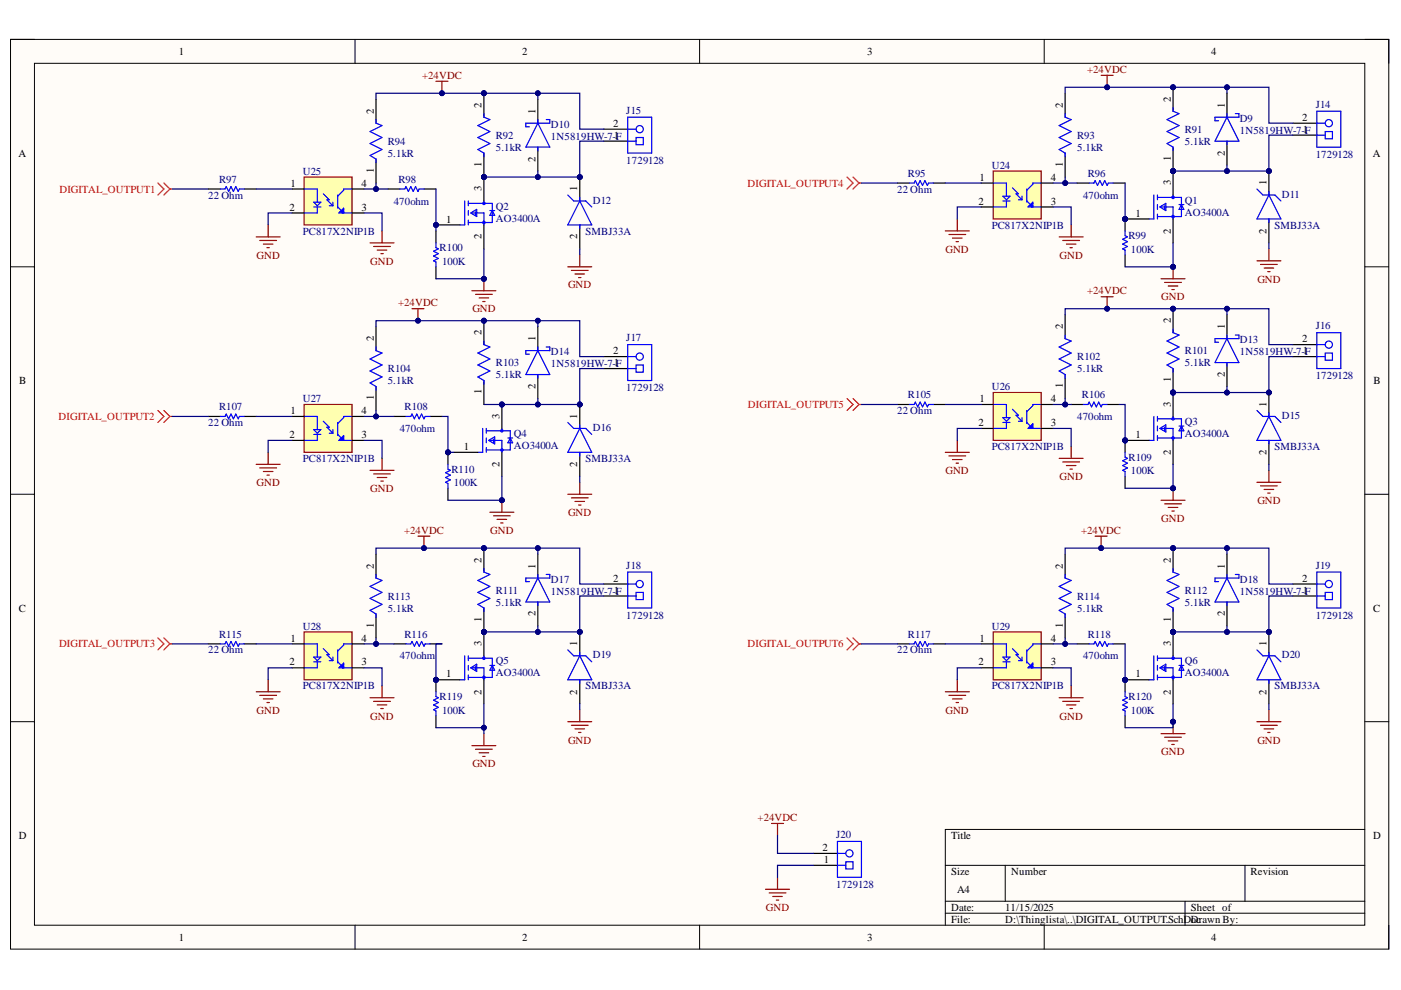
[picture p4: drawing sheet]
<svg xmlns="http://www.w3.org/2000/svg" width="297mm" height="210mm" viewBox="0 0 297 210" stroke-linecap="round" stroke-linejoin="round" font-family="sans-serif">
<defs><g id="words">
<g font-size="2.3">
<text x="37.9" y="11.7">1</text>
<text x="110.7" y="11.7">2</text>
<text x="183.9" y="11.7">3</text>
<text x="256.8" y="11.7">4</text>
<text x="102.1" y="22.8" transform="rotate(-90 102.1 22.8)">2</text>
<text x="225.3" y="22.8" transform="rotate(-90 225.3 22.8)">2</text>
<text x="248.2" y="21.5" transform="rotate(-90 248.2 21.5)">2</text>
<text x="259.7" y="22.8" transform="rotate(-90 259.7 22.8)">1</text>
<text x="79.3" y="24.1" transform="rotate(-90 79.3 24.1)">2</text>
<text x="113.5" y="24.1" transform="rotate(-90 113.5 24.1)">1</text>
<text x="130" y="26.9">2</text>
<text x="276.1" y="25.6">2</text>
<text x="3.9" y="33.3">A</text>
<text x="102.1" y="35.3" transform="rotate(-90 102.1 35.3)">1</text>
<text x="113.5" y="34.3" transform="rotate(-90 113.5 34.3)">2</text>
<text x="225.3" y="35.3" transform="rotate(-90 225.3 35.3)">1</text>
<text x="248.2" y="34" transform="rotate(-90 248.2 34)">1</text>
<text x="259.7" y="33" transform="rotate(-90 259.7 33)">2</text>
<text x="291" y="33.3">A</text>
<text x="61.6" y="39.6">1</text>
<text x="76.6" y="39.6">4</text>
<text x="79.3" y="36.6" transform="rotate(-90 79.3 36.6)">1</text>
<text x="102.1" y="40.6" transform="rotate(-90 102.1 40.6)">3</text>
<text x="122.4" y="40.6" transform="rotate(-90 122.4 40.6)">1</text>
<text x="207.6" y="38.4">1</text>
<text x="222.8" y="38.4">4</text>
<text x="248.2" y="39.3" transform="rotate(-90 248.2 39.3)">3</text>
<text x="268.5" y="39.3" transform="rotate(-90 268.5 39.3)">1</text>
<text x="61.4" y="44.7">2</text>
<text x="76.6" y="44.7">3</text>
<text x="94.6" y="47.2">1</text>
<text x="207.5" y="43.4">2</text>
<text x="222.8" y="43.4">3</text>
<text x="240.7" y="46">1</text>
<text x="102.1" y="50.8" transform="rotate(-90 102.1 50.8)">2</text>
<text x="122.4" y="50.8" transform="rotate(-90 122.4 50.8)">2</text>
<text x="248.2" y="49.5" transform="rotate(-90 248.2 49.5)">2</text>
<text x="268.5" y="49.5" transform="rotate(-90 268.5 49.5)">2</text>
<text x="102.1" y="71.1" transform="rotate(-90 102.1 71.1)">2</text>
<text x="225.3" y="69.8" transform="rotate(-90 225.3 69.8)">2</text>
<text x="248.2" y="68.5" transform="rotate(-90 248.2 68.5)">2</text>
<text x="259.7" y="69.8" transform="rotate(-90 259.7 69.8)">1</text>
<text x="79.3" y="72.3" transform="rotate(-90 79.3 72.3)">2</text>
<text x="113.5" y="72.3" transform="rotate(-90 113.5 72.3)">1</text>
<text x="130" y="75.1">2</text>
<text x="276.1" y="72.6">2</text>
<text x="4.1" y="81.4">B</text>
<text x="102.1" y="83.6" transform="rotate(-90 102.1 83.6)">1</text>
<text x="113.5" y="82.5" transform="rotate(-90 113.5 82.5)">2</text>
<text x="225.3" y="82.3" transform="rotate(-90 225.3 82.3)">1</text>
<text x="248.2" y="81" transform="rotate(-90 248.2 81)">1</text>
<text x="259.7" y="79.9" transform="rotate(-90 259.7 79.9)">2</text>
<text x="291.2" y="81.4">B</text>
<text x="61.6" y="87.8">1</text>
<text x="76.6" y="87.8">4</text>
<text x="79.3" y="84.8" transform="rotate(-90 79.3 84.8)">1</text>
<text x="105.9" y="88.8" transform="rotate(-90 105.9 88.8)">3</text>
<text x="122.4" y="88.8" transform="rotate(-90 122.4 88.8)">1</text>
<text x="207.6" y="85.2">1</text>
<text x="222.8" y="85.2">4</text>
<text x="248.2" y="86.3" transform="rotate(-90 248.2 86.3)">3</text>
<text x="268.5" y="86.3" transform="rotate(-90 268.5 86.3)">1</text>
<text x="61.4" y="92.9">2</text>
<text x="76.6" y="92.9">3</text>
<text x="98.4" y="95.5">1</text>
<text x="207.5" y="90.4">2</text>
<text x="222.8" y="90.4">3</text>
<text x="240.7" y="92.9">1</text>
<text x="105.9" y="99" transform="rotate(-90 105.9 99)">2</text>
<text x="122.4" y="99" transform="rotate(-90 122.4 99)">2</text>
<text x="248.2" y="96.5" transform="rotate(-90 248.2 96.5)">2</text>
<text x="268.5" y="96.5" transform="rotate(-90 268.5 96.5)">2</text>
<text x="102.1" y="119.3" transform="rotate(-90 102.1 119.3)">2</text>
<text x="248.2" y="119.3" transform="rotate(-90 248.2 119.3)">2</text>
<text x="79.3" y="120.6" transform="rotate(-90 79.3 120.6)">2</text>
<text x="113.5" y="120.6" transform="rotate(-90 113.5 120.6)">1</text>
<text x="130" y="123.3">2</text>
<text x="225.3" y="120.6" transform="rotate(-90 225.3 120.6)">2</text>
<text x="259.7" y="120.6" transform="rotate(-90 259.7 120.6)">1</text>
<text x="276.1" y="123.3">2</text>
<text x="4" y="129.7">C</text>
<text x="102.1" y="131.8" transform="rotate(-90 102.1 131.8)">1</text>
<text x="113.5" y="130.7" transform="rotate(-90 113.5 130.7)">2</text>
<text x="248.2" y="131.8" transform="rotate(-90 248.2 131.8)">1</text>
<text x="259.7" y="130.7" transform="rotate(-90 259.7 130.7)">2</text>
<text x="291.1" y="129.7">C</text>
<text x="61.6" y="136">1</text>
<text x="76.6" y="136">4</text>
<text x="79.3" y="133.1" transform="rotate(-90 79.3 133.1)">1</text>
<text x="102.1" y="137" transform="rotate(-90 102.1 137)">3</text>
<text x="122.4" y="137" transform="rotate(-90 122.4 137)">1</text>
<text x="207.6" y="136">1</text>
<text x="222.8" y="136">4</text>
<text x="225.3" y="133.1" transform="rotate(-90 225.3 133.1)">1</text>
<text x="248.2" y="137" transform="rotate(-90 248.2 137)">3</text>
<text x="268.5" y="137" transform="rotate(-90 268.5 137)">1</text>
<text x="61.4" y="141.1">2</text>
<text x="76.6" y="141.1">3</text>
<text x="94.6" y="143.6">1</text>
<text x="207.5" y="141.1">2</text>
<text x="222.8" y="141.1">3</text>
<text x="240.7" y="143.6">1</text>
<text x="102.1" y="147.3" transform="rotate(-90 102.1 147.3)">2</text>
<text x="122.4" y="147.3" transform="rotate(-90 122.4 147.3)">2</text>
<text x="248.2" y="147.3" transform="rotate(-90 248.2 147.3)">2</text>
<text x="268.5" y="147.3" transform="rotate(-90 268.5 147.3)">2</text>
<text x="4" y="177.9">D</text>
<text x="201.6" y="177.9">Title</text>
<text x="291.1" y="177.9">D</text>
<text x="174.4" y="180.5">2</text>
<text x="174.7" y="183">1</text>
<text x="201.6" y="185.5">Size</text>
<text x="214.4" y="185.5">Number</text>
<text x="265.2" y="185.5">Revision</text>
<text x="202.9" y="189.3">A4</text>
<text x="201.6" y="193.1">Date:</text>
<text x="201.6" y="195.7">File:</text>
<text x="213.1" y="193.1">11/15/2025</text>
<text x="213.1" y="195.7">D:\Thinglista\..\DIGITAL_OUTPUT.SchDDrawn By:</text>
<text x="252.5" y="193.1">Sheet of</text>
<text x="252.5" y="195.7">oc</text>
<text x="37.9" y="199.5">1</text>
<text x="110.7" y="199.5">2</text>
<text x="183.9" y="199.5">3</text>
<text x="256.8" y="199.5">4</text>
</g>
<g font-size="2.3" fill="#800000">
<text x="89.5" y="16.7">+24VDC</text>
<text x="230.5" y="15.5">+24VDC</text>
<text x="200.5" y="53.6">GND</text>
<text x="54.4" y="54.8">GND</text>
<text x="78.5" y="56.1">GND</text>
<text x="224.6" y="54.8">GND</text>
<text x="266.6" y="59.9">GND</text>
<text x="84.4" y="65">+24VDC</text>
<text x="120.4" y="61.2">GND</text>
<text x="230.5" y="62.4">+24VDC</text>
<text x="246.2" y="63.7">GND</text>
<text x="100.1" y="66.2">GND</text>
<text x="200.5" y="100.5">GND</text>
<text x="224.6" y="101.8">GND</text>
<text x="54.4" y="103.1">GND</text>
<text x="78.5" y="104.3">GND</text>
<text x="266.6" y="106.9">GND</text>
<text x="85.7" y="113.2">+24VDC</text>
<text x="103.9" y="113.2">GND</text>
<text x="120.4" y="109.4">GND</text>
<text x="229.2" y="113.2">+24VDC</text>
<text x="246.2" y="110.7">GND</text>
<text x="54.4" y="151.3">GND</text>
<text x="78.5" y="152.6">GND</text>
<text x="200.5" y="151.3">GND</text>
<text x="224.6" y="152.6">GND</text>
<text x="120.4" y="157.6">GND</text>
<text x="246.2" y="160.2">GND</text>
<text x="266.6" y="157.6">GND</text>
<text x="100.1" y="162.7">GND</text>
<text x="160.6" y="174.1">+24VDC</text>
<text x="162.4" y="193.1">GND</text>
</g>
<g font-size="2.3" fill="#000080">
<text x="278.9" y="22.8">J14</text>
<text x="105.1" y="29.5">R92</text>
<text x="116.8" y="27.1">D10</text>
<text x="116.8" y="29.7">1N5819HW-7-1F</text>
<text x="132.8" y="24.1">J15</text>
<text x="228.4" y="29.5">R93</text>
<text x="251.2" y="28.1">R91</text>
<text x="262.9" y="25.9">D9</text>
<text x="262.9" y="28.4">1N5819HW-7-1F</text>
<text x="82.2" y="33.3">5.1kR</text>
<text x="82.2" y="30.8">R94</text>
<text x="105.1" y="32">5.1kR</text>
<text x="132.8" y="34.8">1729128</text>
<text x="210.3" y="35.8">U24</text>
<text x="228.4" y="32">5.1kR</text>
<text x="251.2" y="30.8">5.1kR</text>
<text x="278.9" y="33.5">1729128</text>
<text x="46.4" y="38.9">R97</text>
<text x="64.2" y="37.1">U25</text>
<text x="84.5" y="38.9">R98</text>
<text x="190.2" y="40.9">22 Ohm</text>
<text x="192.5" y="37.6">R95</text>
<text x="230.7" y="37.6">R96</text>
<text x="271.8" y="41.9">D11</text>
<text x="44.2" y="42.2">22 Ohm</text>
<text x="83.5" y="43.4">470ohm</text>
<text x="105.1" y="44.4">Q2</text>
<text x="105.1" y="47">AO3400A</text>
<text x="125.7" y="43.2">D12</text>
<text x="229.6" y="42.2">470ohm</text>
<text x="251.2" y="43.2">Q1</text>
<text x="251.2" y="45.7">AO3400A</text>
<text x="64.2" y="49.8">PC817X2NIP1B</text>
<text x="93.2" y="53.3">R100</text>
<text x="124.2" y="49.8">SMBJ33A</text>
<text x="210.3" y="48.5">PC817X2NIP1B</text>
<text x="239.3" y="50.8">R99</text>
<text x="239.8" y="53.6">100K</text>
<text x="270.2" y="48.5">SMBJ33A</text>
<text x="93.7" y="56.1">100K</text>
<text x="278.9" y="69.8">J16</text>
<text x="105.1" y="77.6">R103</text>
<text x="116.8" y="75.4">D14</text>
<text x="116.8" y="77.9">1N5819HW-7-1F</text>
<text x="132.8" y="72.3">J17</text>
<text x="228.4" y="76.4">R102</text>
<text x="251.2" y="77.6">5.1kR</text>
<text x="251.2" y="75.1">R101</text>
<text x="262.9" y="72.8">D13</text>
<text x="262.9" y="75.4">1N5819HW-7-1F</text>
<text x="82.2" y="81.4">5.1kR</text>
<text x="82.2" y="78.9">R104</text>
<text x="105.1" y="80.2">5.1kR</text>
<text x="132.8" y="83">1729128</text>
<text x="210.3" y="82.7">U26</text>
<text x="228.4" y="78.9">5.1kR</text>
<text x="278.9" y="80.4">1729128</text>
<text x="46.4" y="87">R107</text>
<text x="64.2" y="85.2">U27</text>
<text x="85.8" y="87">R108</text>
<text x="190.2" y="87.8">22 Ohm</text>
<text x="192.5" y="84.5">R105</text>
<text x="228.4" y="89.1">470ohm</text>
<text x="229.4" y="84.5">R106</text>
<text x="271.8" y="88.9">D15</text>
<text x="44.2" y="90.4">22 Ohm</text>
<text x="84.8" y="91.7">470ohm</text>
<text x="108.9" y="92.7">Q4</text>
<text x="108.9" y="95.2">AO3400A</text>
<text x="125.7" y="91.4">D16</text>
<text x="210.3" y="95.5">PC817X2NIP1B</text>
<text x="251.2" y="90.1">Q3</text>
<text x="251.2" y="92.7">AO3400A</text>
<text x="270.2" y="95.5">SMBJ33A</text>
<text x="64.2" y="98">PC817X2NIP1B</text>
<text x="95.7" y="100.3">R110</text>
<text x="124.2" y="98">SMBJ33A</text>
<text x="239.3" y="97.7">R109</text>
<text x="239.8" y="100.5">100K</text>
<text x="96.3" y="103.1">100K</text>
<text x="105.1" y="125.9">R111</text>
<text x="116.8" y="123.6">D17</text>
<text x="132.8" y="120.6">J18</text>
<text x="251.2" y="125.9">R112</text>
<text x="262.9" y="123.6">D18</text>
<text x="278.9" y="120.6">J19</text>
<text x="82.2" y="129.7">5.1kR</text>
<text x="82.2" y="127.1">R113</text>
<text x="105.1" y="128.4">5.1kR</text>
<text x="116.8" y="126.1">1N5819HW-7-1F</text>
<text x="132.8" y="131.2">1729128</text>
<text x="228.4" y="129.7">5.1kR</text>
<text x="228.4" y="127.1">R114</text>
<text x="251.2" y="128.4">5.1kR</text>
<text x="262.9" y="126.1">1N5819HW-7-1F</text>
<text x="278.9" y="131.2">1729128</text>
<text x="46.4" y="135.3">R115</text>
<text x="64.2" y="133.5">U28</text>
<text x="85.8" y="135.3">R116</text>
<text x="192.5" y="135.3">R117</text>
<text x="210.3" y="133.5">U29</text>
<text x="230.7" y="135.3">R118</text>
<text x="44.2" y="138.6">22 Ohm</text>
<text x="84.8" y="139.8">470ohm</text>
<text x="105.1" y="140.8">Q5</text>
<text x="105.1" y="143.4">AO3400A</text>
<text x="125.7" y="139.6">D19</text>
<text x="190.2" y="138.6">22 Ohm</text>
<text x="229.6" y="139.8">470ohm</text>
<text x="251.2" y="140.8">Q6</text>
<text x="251.2" y="143.4">AO3400A</text>
<text x="271.8" y="139.6">D20</text>
<text x="64.2" y="146.2">PC817X2NIP1B</text>
<text x="93.2" y="148.4">R119</text>
<text x="124.2" y="146.2">SMBJ33A</text>
<text x="210.3" y="146.2">PC817X2NIP1B</text>
<text x="239.3" y="148.4">R120</text>
<text x="270.2" y="146.2">SMBJ33A</text>
<text x="93.7" y="151.3">100K</text>
<text x="239.8" y="151.3">100K</text>
<text x="177.3" y="177.7">J20</text>
<text x="177.3" y="188.3">1729128</text>
</g>
<g font-size="2.3" fill="#f00">
<text x="12.6" y="40.9">DIGITAL_OUTPUT1</text>
<text x="158.5" y="39.6">DIGITAL_OUTPUT4</text>
<text x="12.4" y="89.1">DIGITAL_OUTPUT2</text>
<text x="158.6" y="86.5">DIGITAL_OUTPUT5</text>
<text x="12.5" y="137.3">DIGITAL_OUTPUT3</text>
<text x="158.5" y="137.3">DIGITAL_OUTPUT6</text>
</g>
</g></defs>
<path d="M2.2 8.4h292.2v192.8h-292.2z" fill-rule="evenodd" fill="#fffcf8"/>
<path d="M2.2 8.4h292.2v192.8h-292.2z" fill="none" stroke="#000" stroke-width=".21"/>
<path d="M7.3 13.4h282.1v182.8h-282.1z" fill-rule="evenodd" fill="#fffcf8"/>
<g fill="none" stroke="#000" stroke-width=".21">
<path d="M2.2 8.3h5.1M7.3 13.4h282.1v182.8h-282.1zM75.3 8.3v5.1M148.3 8.3v5.1M221.4 8.4v5M289.4 8.4h5v5M2.2 56.6h5.1M289.4 56.6h5M2.2 104.8h5.1M289.4 104.8h5M2.2 153h5.1M289.4 153h5"/>
<path d="M289.4 175.9h-89v20.3M75.3 196.2v5M148.3 196.2v5M200.4 183.5h89M200.4 191.1h89M200.4 193.6h89M213.1 183.5v7.6M221.4 196.2v5M251.2 191.1v5.1M264 183.5v7.6M294.4 196.2v5"/>
</g>
<path d="M64.5 37.5h10.1v10.2h-10.1z" fill-rule="evenodd" fill="#ffffb0"/>
<path d="M64.5 37.5h10.1v10.2h-10.1z" fill="none" stroke="#800000" stroke-width=".25"/>
<g fill="none" stroke="#00f" stroke-width=".25">
<path d="M79.7 25.4v.7l1.3 .5-2.5 1.3 2.5 1.3-2.5 1.2 2.5 1.3-2.5 1.3 1.2 .7v.8M46.7 40.1h1l.3-.5 .5 1 .5-1 .5 1 .5-1 .5 1 .3-.5h1M64.5 40.1h2.8v2.8M66.5 42.9h1.5l-.7 .7zM66.5 43.9h1.5M67.3 43.9v1.3h-2.8M68.5 41.1l1.3 1.3h-.5l1.3 1.2M69.8 43.6h.8M70.6 42.9v.7M71.6 43.9l1.3 1.3v-1.1l-1.1 1.1h2.8M71.6 41.3v2.8M72.1 44.9h.3"/>
<path d="M72.4 44.9l.2 .3v-.6l.3 .3M72.9 44.4l-.5 .5M74.6 40.1h-1.7v.2l-1.3 1.3"/>
</g>
<path d="M79.7 21v5.1M79.7 33.7v5.1M44.2 40.1h2.5M51.8 40.1h2.5M61.9 40.1h2.6M61.9 45.2h2.6M74.6 40.1h2.6M74.6 45.2h2.6" fill="none" stroke="#000" stroke-width=".25"/>
<circle cx="102.6" cy="37.5" r=".51" fill="#000080"/>
<circle cx="102.6" cy="37.5" r=".51" fill="none" stroke="#000080" stroke-width=".21"/>
<circle cx="102.6" cy="19.8" r=".51" fill="#000080"/>
<circle cx="102.6" cy="19.8" r=".51" fill="none" stroke="#000080" stroke-width=".21"/>
<path d="M102.6 32.5v5" fill="none" stroke="#000" stroke-width=".25"/>
<circle cx="102.6" cy="37.5" r=".51" fill="#000080"/>
<circle cx="102.6" cy="37.5" r=".51" fill="none" stroke="#000080" stroke-width=".21"/>
<path d="M102.6 19.8v5" fill="none" stroke="#000" stroke-width=".25"/>
<circle cx="102.6" cy="19.8" r=".51" fill="#000080"/>
<circle cx="102.6" cy="19.8" r=".51" fill="none" stroke="#000080" stroke-width=".21"/>
<path d="M102.6 24.1v.7l1.3 .6-2.6 1.2 2.6 1.3-2.6 1.3 2.6 1.2-2.6 1.3 1.3 .8v.7" fill="none" stroke="#00f" stroke-width=".25"/>
<path d="M92.4 17.2h2.6M93.7 17.2v2.6" fill="none" stroke="#800000" stroke-width=".25"/>
<circle cx="93.7" cy="19.8" r=".51" fill="#000080"/>
<circle cx="93.7" cy="19.8" r=".51" fill="none" stroke="#000080" stroke-width=".21"/>
<path d="M78.5 51.5h5M79.2 52.3h3.6M80 53h2M80.7 53.8h.6M81 49v2.5M102.6 59.1v2.5M100.1 61.6h5M100.8 62.4h3.6M101.6 63.2h2M102.3 63.9h.6" fill="none" stroke="#800000" stroke-width=".25"/>
<circle cx="102.6" cy="59.1" r=".51" fill="#000080"/>
<circle cx="102.6" cy="59.1" r=".51" fill="none" stroke="#000080" stroke-width=".21"/>
<path d="M54.3 50.2h5.1M55.1 51h3.5M55.8 51.8h2.1M56.6 52.5h.5M56.9 47.7v2.5" fill="none" stroke="#800000" stroke-width=".25"/>
<path d="M33.5 38.8l1.2 1.3-1.2 1.2M34.7 38.8l1.3 1.3M36 40.1l-1.3 1.2M36 40.1h.5" fill="none" stroke="#f00" stroke-width=".25"/>
<path d="M128 29.9h5.1M128 27.4h5.1" fill="none" stroke="#000" stroke-width=".25"/>
<path d="M133.1 27.4h1.8M133.1 29.9h1.8M133.1 24.8h5.1v7.7h-5.1z" fill="none" stroke="#00f" stroke-width=".25"/>
<circle cx="135.6" cy="27.4" r=".76" fill="#fff"/>
<g fill="none" stroke="#00f" stroke-width=".25">
<path d="M134.9 29.2h1.5v1.5h-1.5zM177.6 178.4h5v7.6h-5zM177.6 180.9h1.7M177.6 183.5h1.7"/>
<circle cx="135.6" cy="27.4" r=".76"/>
</g>
<g fill="none" stroke="#f00" stroke-width=".25">
<path d="M179.6 37.5l1.3 1.3-1.3 1.3M180.9 37.5l1.2 1.3M182.1 38.8l-1.2 1.3M182.1 38.8h.5M33.5 87l1.2 1.3-1.2 1.3M34.7 87l1.3 1.3M36 88.3l-1.3 1.3M36 88.3h.5M179.6 84.5l1.3 1.3-1.3 1.2M180.9 84.5l1.2 1.3M182.1 85.8l-1.2 1.2M182.1 85.8h.5"/>
<path d="M33.5 135.3l1.2 1.2-1.2 1.3M34.7 135.3l1.3 1.2M36 136.5l-1.3 1.3M36 136.5h.5M179.6 135.3l1.3 1.2-1.3 1.3M180.9 135.3l1.2 1.2M182.1 136.5h.5M182.1 136.5l-1.2 1.3"/>
</g>
<path d="M172.5 183.5h5.1M172.5 180.9h5.1" fill="none" stroke="#000" stroke-width=".25"/>
<circle cx="180.1" cy="180.9" r=".76" fill="#fff"/>
<g fill="none" stroke="#00f" stroke-width=".25">
<path d="M114 26.1l2.6 5.1h-5.1zM114 25.4v.7M114 31.2v.8M115.8 25.4h.8v.7h-5.1v.8h.7M84.8 40.1h1l.3-.5 .5 1 .5-1 .5 1 .5-1 .5 1 .3-.5h1M92.4 51.5v1l.5 .3-1 .5 1 .5-1 .5 1 .5-1 .5 .5 .3v1M179.3 182.7h1.6v1.5h-1.6z"/>
<circle cx="180.1" cy="180.9" r=".76"/>
</g>
<path d="M163.6 174.6h2.5M164.8 174.6v2.5M162.3 188.6h5.1M163.1 189.3h3.5M163.8 190.1h2.1M164.6 190.8h.5M164.8 186v2.6" fill="none" stroke="#800000" stroke-width=".25"/>
<path d="M114 21v5.1M114 31.2v5.1M82.3 40.1h2.5M89.9 40.1h2.5M92.4 49v2.5M92.4 56.6v2.5" fill="none" stroke="#000" stroke-width=".25"/>
<path d="M64.5 85.8h10.1v10.1h-10.1z" fill-rule="evenodd" fill="#ffffb0"/>
<path d="M64.5 85.8h10.1v10.1h-10.1z" fill="none" stroke="#800000" stroke-width=".25"/>
<g fill="none" stroke="#00f" stroke-width=".25">
<path d="M79.7 73.6v.7l1.3 .5-2.5 1.3 2.5 1.3-2.5 1.3 2.5 1.2-2.5 1.3 1.2 .8v.7M46.7 88.3h1l.3-.5 .5 1 .5-1 .5 1 .5-1 .5 1 .3-.5h1M64.5 88.3h2.8v2.8M66.5 91.1h1.5l-.7 .7zM66.5 92.1h1.5M67.3 92.1v1.3h-2.8M68.5 89.3l1.3 1.3h-.5l1.3 1.2M69.8 91.8h.8M70.6 91.1v.7M71.6 92.1l1.3 1.3v-1l-1.1 1h2.8M71.6 89.6v2.8M72.1 93.1h.3"/>
<path d="M72.6 92.9l.3 .2M72.6 92.9l-.2 .2M72.6 92.9v.5l-.2-.3M72.9 92.6l-.3 .3M74.6 88.3h-1.7v.2l-1.3 1.3"/>
</g>
<path d="M79.7 69.3v5M44.2 88.3h2.5M51.8 88.3h2.5M61.9 88.3h2.6M61.9 93.4h2.6M74.6 88.3h2.6M74.6 93.4h2.6M79.7 82v5" fill="none" stroke="#000" stroke-width=".25"/>
<circle cx="102.6" cy="68" r=".51" fill="#000080"/>
<circle cx="102.6" cy="68" r=".51" fill="none" stroke="#000080" stroke-width=".21"/>
<path d="M102.6 68v5.1M102.6 80.7v5.1" fill="none" stroke="#000" stroke-width=".25"/>
<circle cx="102.6" cy="68" r=".51" fill="#000080"/>
<circle cx="102.6" cy="68" r=".51" fill="none" stroke="#000080" stroke-width=".21"/>
<path d="M102.6 72.3v.8l1.3 .5-2.6 1.2 2.6 1.3-2.6 1.3 2.6 1.3-2.6 1.2 1.3 .8v.7" fill="none" stroke="#00f" stroke-width=".25"/>
<path d="M78.5 99.7h5M81 97.2v2.5M79.2 100.5h3.6M80 101.2h2M80.7 102h.6M103.9 108.6h5M104.6 109.4h3.6M105.4 110.1h2M106.2 110.9h.5M106.4 106.1v2.5" fill="none" stroke="#800000" stroke-width=".25"/>
<circle cx="106.4" cy="106.1" r=".51" fill="#000080"/>
<circle cx="106.4" cy="106.1" r=".51" fill="none" stroke="#000080" stroke-width=".21"/>
<path d="M54.3 98.4h5.1M55.1 99.2h3.5M55.8 100h2.1M56.9 95.9v2.5M56.6 100.7h.5" fill="none" stroke="#800000" stroke-width=".25"/>
<path d="M128 78.1h5.1M128 75.6h5.1" fill="none" stroke="#000" stroke-width=".25"/>
<path d="M133.1 75.6h1.8M133.1 78.1h1.8M133.1 73.1h5.1v7.6h-5.1z" fill="none" stroke="#00f" stroke-width=".25"/>
<circle cx="135.6" cy="75.6" r=".76" fill="#fff"/>
<g fill="none" stroke="#00f" stroke-width=".25">
<path d="M114 74.3l2.6 5.1h-5.1zM114 73.6v.7M114 79.4v.8M115.8 73.6h.8v.7h-5.1v.8h.7M134.9 77.4h1.5v1.5h-1.5zM86.1 88.3h1l.3-.5 .5 1 .5-1 .5 1 .5-1 .5 1 .2-.5h1.1"/>
<circle cx="135.6" cy="75.6" r=".76"/>
</g>
<path d="M114 69.3v5M114 79.4v5.1M83.5 88.3h2.6M91.2 88.3h2.5" fill="none" stroke="#000" stroke-width=".25"/>
<circle cx="95" cy="95.9" r=".51" fill="#000080"/>
<circle cx="95" cy="95.9" r=".51" fill="none" stroke="#000080" stroke-width=".21"/>
<path d="M95 95.9v2.5" fill="none" stroke="#000" stroke-width=".25"/>
<circle cx="95" cy="95.9" r=".51" fill="#000080"/>
<circle cx="95" cy="95.9" r=".51" fill="none" stroke="#000080" stroke-width=".21"/>
<path d="M95 103.5v2.6" fill="none" stroke="#000" stroke-width=".25"/>
<path d="M95 98.4v1.1l.5 .2-1 .5 1 .5-1 .5 1 .5-1 .6 .5 .2v1" fill="none" stroke="#00f" stroke-width=".25"/>
<path d="M64.5 134h10.1v10.1h-10.1z" fill-rule="evenodd" fill="#ffffb0"/>
<path d="M64.5 134h10.1v10.1h-10.1z" fill="none" stroke="#800000" stroke-width=".25"/>
<g fill="none" stroke="#00f" stroke-width=".25">
<path d="M46.7 136.5h1l.3-.5 .5 1 .5-1 .5 1 .5-1 .5 1 .3-.5h1M64.5 136.5h2.8v2.8M66.5 139.3h1.5l-.7 .8zM68.5 137.5l1.3 1.3h-.5l1.3 1.3M70.6 139.3v.8M71.6 137.8v2.8M74.6 136.5h-1.7v.3l-1.3 1.2M79.7 121.8v.8l1.3 .5-2.5 1.2 2.5 1.3-2.5 1.3 2.5 1.2-2.5 1.3 1.2 .8v.7M66.5 140.3h1.5M67.3 140.3v1.3h-2.8M69.8 140.1h.8M71.6 140.3l1.3 1.3v-1l-.8 .7"/>
<path d="M72.1 141.3l-.3 .3h2.8M72.1 141.3h.3M72.4 141.3l.2 .3v-.5l.3 .2M72.9 140.8l-.5 .5"/>
</g>
<path d="M79.7 117.5v5.1M44.2 136.5h2.5M51.8 136.5h2.5M61.9 136.5h2.6M74.6 136.5h2.6M79.7 130.2v5.1M61.9 141.6h2.6M74.6 141.6h2.6" fill="none" stroke="#000" stroke-width=".25"/>
<circle cx="102.6" cy="134" r=".51" fill="#000080"/>
<circle cx="102.6" cy="134" r=".51" fill="none" stroke="#000080" stroke-width=".21"/>
<circle cx="102.6" cy="116.2" r=".51" fill="#000080"/>
<circle cx="102.6" cy="116.2" r=".51" fill="none" stroke="#000080" stroke-width=".21"/>
<path d="M102.6 128.9v5.1" fill="none" stroke="#000" stroke-width=".25"/>
<circle cx="102.6" cy="134" r=".51" fill="#000080"/>
<circle cx="102.6" cy="134" r=".51" fill="none" stroke="#000080" stroke-width=".21"/>
<path d="M102.6 116.2v5.1" fill="none" stroke="#000" stroke-width=".25"/>
<circle cx="102.6" cy="116.2" r=".51" fill="#000080"/>
<circle cx="102.6" cy="116.2" r=".51" fill="none" stroke="#000080" stroke-width=".21"/>
<path d="M102.6 120.5v.8l1.3 .5-2.6 1.3 2.6 1.2-2.6 1.3 2.6 1.3-2.6 1.2 1.3 .8v.8M133.1 123.8h1.8M133.1 126.4h1.8M133.1 121.3h5.1v7.6h-5.1z" fill="none" stroke="#00f" stroke-width=".25"/>
<g fill="none" stroke="#800000" stroke-width=".25">
<path d="M54.3 146.7h5.1M55.1 147.4h3.5M55.8 148.2h2.1M56.6 149h.5M56.9 144.1v2.6M78.5 147.9h5M79.2 148.7h3.6M80 149.5h2M80.7 150.2h.6M81 145.4v2.5M100.1 158.1h5M100.8 158.9h3.6"/>
<path d="M101.6 159.6h2M102.6 155.6v2.5M102.3 160.4h.6"/>
</g>
<path d="M128 126.4h5.1M128 123.8h5.1" fill="none" stroke="#000" stroke-width=".25"/>
<circle cx="135.6" cy="123.8" r=".76" fill="#fff"/>
<g fill="none" stroke="#00f" stroke-width=".25">
<path d="M86.1 136.5h1l.3-.5 .5 1 .5-1 .5 1 .5-1 .5 1 .2-.5h1.1M114 122.6l2.6 5h-5.1zM114 121.8v.8M114 127.6v.8M115.8 121.8h.8v.8h-5.1v.7h.7M134.9 125.6h1.5v1.5h-1.5z"/>
<circle cx="135.6" cy="123.8" r=".76"/>
</g>
<path d="M114 117.5v5.1M83.5 136.5h2.6M91.2 136.5h2.5M114 127.6v5.1" fill="none" stroke="#000" stroke-width=".25"/>
<circle cx="92.4" cy="144.1" r=".51" fill="#000080"/>
<circle cx="92.4" cy="144.1" r=".51" fill="none" stroke="#000080" stroke-width=".21"/>
<path d="M92.4 144.1v2.6" fill="none" stroke="#000" stroke-width=".25"/>
<circle cx="92.4" cy="144.1" r=".51" fill="#000080"/>
<circle cx="92.4" cy="144.1" r=".51" fill="none" stroke="#000080" stroke-width=".21"/>
<path d="M92.4 151.7v2.6" fill="none" stroke="#000" stroke-width=".25"/>
<path d="M92.4 146.7v1l.5 .2-1 .5 1 .6-1 .5 1 .5-1 .5 .5 .2v1" fill="none" stroke="#00f" stroke-width=".25"/>
<path d="M210.6 36.3h10.2v10.1h-10.2z" fill-rule="evenodd" fill="#ffffb0"/>
<path d="M210.6 36.3h10.2v10.1h-10.2z" fill="none" stroke="#800000" stroke-width=".25"/>
<g fill="none" stroke="#00f" stroke-width=".25">
<path d="M192.8 38.8h1l.3-.5 .5 1 .5-1 .5 1 .5-1 .5 1 .3-.5h1M210.6 38.8h2.8v2.8M214.7 39.8l1.2 1.3h-.5l1.3 1.3M220.8 38.8h-1.8v.3l-1.3 1.2M225.8 24.1v.8l1.3 .5-2.5 1.2 2.5 1.3-2.5 1.3 2.5 1.2-2.5 1.3 1.2 .8v.7M212.6 41.6h1.5l-.7 .8zM212.6 42.6h1.5M213.4 42.6v1.3h-2.8M215.9 42.4h.8M216.7 41.6v.8M217.7 42.6l1.3 1.3v-1l-.8 .7M217.7 40.1v2.8"/>
<path d="M218.2 43.6l-.2 .3h2.8M218.2 43.6h.3M218.5 43.6l.2 .3v-.5l.3 .2M219 43.1l-.5 .5"/>
</g>
<path d="M225.8 19.8v5.1M190.3 38.8h2.5M197.9 38.8h2.5M208 38.8h2.6M220.8 38.8h2.5M225.8 32.5v5M208 43.9h2.6M220.8 43.9h2.5" fill="none" stroke="#000" stroke-width=".25"/>
<circle cx="248.7" cy="36.3" r=".51" fill="#000080"/>
<circle cx="248.7" cy="36.3" r=".51" fill="none" stroke="#000080" stroke-width=".21"/>
<circle cx="248.7" cy="18.5" r=".51" fill="#000080"/>
<circle cx="248.7" cy="18.5" r=".51" fill="none" stroke="#000080" stroke-width=".21"/>
<path d="M248.7 31.2v5.1" fill="none" stroke="#000" stroke-width=".25"/>
<circle cx="248.7" cy="36.3" r=".51" fill="#000080"/>
<circle cx="248.7" cy="36.3" r=".51" fill="none" stroke="#000080" stroke-width=".21"/>
<path d="M248.7 18.5v5.1" fill="none" stroke="#000" stroke-width=".25"/>
<circle cx="248.7" cy="18.5" r=".51" fill="#000080"/>
<circle cx="248.7" cy="18.5" r=".51" fill="none" stroke="#000080" stroke-width=".21"/>
<path d="M248.7 22.8v.8l1.3 .5-2.6 1.3 2.6 1.2-2.6 1.3 2.6 1.3-2.6 1.2 1.3 .8v.8" fill="none" stroke="#00f" stroke-width=".25"/>
<path d="M224.6 50.2h5M225.3 51h3.6M226.1 51.7h2M226.9 52.5h.5M227.1 47.7v2.5M246.2 59.1h5M246.9 59.9h3.6M248.7 56.6v2.5M247.7 60.6h2M248.5 61.4h.5" fill="none" stroke="#800000" stroke-width=".25"/>
<circle cx="248.7" cy="56.6" r=".51" fill="#000080"/>
<circle cx="248.7" cy="56.6" r=".51" fill="none" stroke="#000080" stroke-width=".21"/>
<path d="M200.4 49h5.1M201.2 49.7h3.5M201.9 50.5h2.1M202.7 51.2h.5M203 46.4v2.6" fill="none" stroke="#800000" stroke-width=".25"/>
<path d="M274.1 28.7h5.1M274.1 26.1h5.1" fill="none" stroke="#000" stroke-width=".25"/>
<path d="M279.2 26.1h1.8M279.2 28.7h1.8M279.2 23.6h5.1v7.6h-5.1z" fill="none" stroke="#00f" stroke-width=".25"/>
<circle cx="281.7" cy="26.1" r=".76" fill="#fff"/>
<g fill="none" stroke="#00f" stroke-width=".25">
<path d="M230.9 38.8h1l.3-.5 .5 1 .5-1 .5 1 .5-1 .5 1 .3-.5h1M260.1 24.9l2.6 5h-5.1zM260.1 24.1v.8M260.1 29.9v.8M261.9 24.1h.8v.8h-5.1v.7h.8M281 27.9h1.5v1.5h-1.5z"/>
<circle cx="281.7" cy="26.1" r=".76"/>
</g>
<path d="M260.1 19.8v5.1M228.4 38.8h2.5M236 38.8h2.5M260.1 29.9v5.1" fill="none" stroke="#000" stroke-width=".25"/>
<circle cx="238.5" cy="46.4" r=".51" fill="#000080"/>
<circle cx="238.5" cy="46.4" r=".51" fill="none" stroke="#000080" stroke-width=".21"/>
<path d="M238.5 46.4v2.6" fill="none" stroke="#000" stroke-width=".25"/>
<circle cx="238.5" cy="46.4" r=".51" fill="#000080"/>
<circle cx="238.5" cy="46.4" r=".51" fill="none" stroke="#000080" stroke-width=".21"/>
<path d="M238.5 54v2.6" fill="none" stroke="#000" stroke-width=".25"/>
<path d="M238.5 49v1l.5 .2-1 .5 1 .5-1 .5 1 .6-1 .5 .5 .2v1" fill="none" stroke="#00f" stroke-width=".25"/>
<path d="M210.6 83.2h10.2v10.2h-10.2z" fill-rule="evenodd" fill="#ffffb0"/>
<path d="M210.6 83.2h10.2v10.2h-10.2z" fill="none" stroke="#800000" stroke-width=".25"/>
<g fill="none" stroke="#00f" stroke-width=".25">
<path d="M225.8 71v.8l1.3 .5-2.5 1.3 2.5 1.3-2.5 1.2 2.5 1.3-2.5 1.3 1.2 .7v.8M192.8 85.8h1l.3-.5 .5 1 .5-1 .5 1 .5-1 .5 1 .3-.5h1M210.6 85.8h2.8v2.7M212.6 88.5h1.5l-.7 .8zM212.6 89.6h1.5M213.4 89.6v1.2h-2.8M214.7 86.8l1.2 1.2h-.5l1.3 1.3M215.9 89.3h.8M216.7 88.5v.8M217.7 89.6l1.3 1.2v-1l-.8 .8M217.7 87v2.8M218.2 90.6l-.2 .2h2.8"/>
<path d="M218.2 90.6h.3M218.5 90.6l.2 .2v-.5l.3 .3M219 90.1l-.5 .5M220.8 85.8h-1.8v.2l-1.3 1.3"/>
</g>
<path d="M225.8 66.7v5.1M225.8 79.4v5.1M190.3 85.8h2.5M197.9 85.8h2.5M208 85.8h2.6M208 90.8h2.6M220.8 85.8h2.5M220.8 90.8h2.5" fill="none" stroke="#000" stroke-width=".25"/>
<circle cx="248.7" cy="83.2" r=".51" fill="#000080"/>
<circle cx="248.7" cy="83.2" r=".51" fill="none" stroke="#000080" stroke-width=".21"/>
<circle cx="248.7" cy="65.5" r=".51" fill="#000080"/>
<circle cx="248.7" cy="65.5" r=".51" fill="none" stroke="#000080" stroke-width=".21"/>
<path d="M248.7 78.1v5.1" fill="none" stroke="#000" stroke-width=".25"/>
<circle cx="248.7" cy="83.2" r=".51" fill="#000080"/>
<circle cx="248.7" cy="83.2" r=".51" fill="none" stroke="#000080" stroke-width=".21"/>
<path d="M248.7 65.5v5" fill="none" stroke="#000" stroke-width=".25"/>
<circle cx="248.7" cy="65.5" r=".51" fill="#000080"/>
<circle cx="248.7" cy="65.5" r=".51" fill="none" stroke="#000080" stroke-width=".21"/>
<path d="M248.7 69.8v.7l1.3 .5-2.6 1.3 2.6 1.3-2.6 1.3 2.6 1.2-2.6 1.3 1.3 .7v.8" fill="none" stroke="#00f" stroke-width=".25"/>
<path d="M224.6 97.2h5M225.3 97.9h3.6M226.1 98.7h2M226.9 99.5h.5M227.1 94.6v2.6M246.2 106.1h5M246.9 106.8h3.6M247.7 107.6h2M248.5 108.3h.5M248.7 103.5v2.6" fill="none" stroke="#800000" stroke-width=".25"/>
<circle cx="248.7" cy="103.5" r=".51" fill="#000080"/>
<circle cx="248.7" cy="103.5" r=".51" fill="none" stroke="#000080" stroke-width=".21"/>
<path d="M200.4 95.9h5.1M201.2 96.7h3.5M201.9 97.4h2.1M202.7 98.2h.5M203 93.4v2.5" fill="none" stroke="#800000" stroke-width=".25"/>
<path d="M274.1 75.6h5.1M274.1 73.1h5.1" fill="none" stroke="#000" stroke-width=".25"/>
<path d="M279.2 73.1h1.8M279.2 75.6h1.8M279.2 70.5h5.1v7.6h-5.1z" fill="none" stroke="#00f" stroke-width=".25"/>
<circle cx="281.7" cy="73.1" r=".76" fill="#fff"/>
<g fill="none" stroke="#00f" stroke-width=".25">
<path d="M260.1 71.8l2.6 5.1h-5.1zM260.1 71v.8M260.1 76.9v.7M261.9 71h.8v.8h-5.1v.8h.8M281 74.9h1.5v1.5h-1.5zM229.6 85.8h1.1l.2-.5 .5 1 .5-1 .5 1 .5-1 .6 1 .2-.5h1"/>
<circle cx="281.7" cy="73.1" r=".76"/>
</g>
<path d="M260.1 66.7v5.1M260.1 76.9v5.1M227.1 85.8h2.5M234.7 85.8h2.6" fill="none" stroke="#000" stroke-width=".25"/>
<circle cx="238.5" cy="93.4" r=".51" fill="#000080"/>
<circle cx="238.5" cy="93.4" r=".51" fill="none" stroke="#000080" stroke-width=".21"/>
<path d="M238.5 93.4v2.5" fill="none" stroke="#000" stroke-width=".25"/>
<circle cx="238.5" cy="93.4" r=".51" fill="#000080"/>
<circle cx="238.5" cy="93.4" r=".51" fill="none" stroke="#000080" stroke-width=".21"/>
<path d="M238.5 101v2.5" fill="none" stroke="#000" stroke-width=".25"/>
<path d="M238.5 95.9v1l.5 .3-1 .5 1 .5-1 .5 1 .5-1 .5 .5 .3v1" fill="none" stroke="#00f" stroke-width=".25"/>
<path d="M210.6 134h10.2v10.1h-10.2z" fill-rule="evenodd" fill="#ffffb0"/>
<path d="M210.6 134h10.2v10.1h-10.2z" fill="none" stroke="#800000" stroke-width=".25"/>
<g fill="none" stroke="#00f" stroke-width=".25">
<path d="M192.8 136.5h1l.3-.5 .5 1 .5-1 .5 1 .5-1 .5 1 .3-.5h1M210.6 136.5h2.8v2.8M212.6 139.3h1.5l-.7 .8zM214.7 137.5l1.2 1.3h-.5l1.3 1.3M216.7 139.3v.8M217.7 137.8v2.8M220.8 136.5h-1.8v.3l-1.3 1.2M225.8 121.8v.8l1.3 .5-2.5 1.2 2.5 1.3-2.5 1.3 2.5 1.2-2.5 1.3 1.2 .8v.7M212.6 140.3h1.5M213.4 140.3v1.3h-2.8M215.9 140.1h.8M217.7 140.3l1.3 1.3v-1l-.8 .7"/>
<path d="M218.2 141.3l-.2 .3h2.8M218.2 141.3h.3M218.5 141.3l.2 .3v-.5l.3 .2M219 140.8l-.5 .5"/>
</g>
<path d="M225.8 117.5v5.1M190.3 136.5h2.5M197.9 136.5h2.5M208 136.5h2.6M220.8 136.5h2.5M225.8 130.2v5.1M208 141.6h2.6M220.8 141.6h2.5" fill="none" stroke="#000" stroke-width=".25"/>
<circle cx="248.7" cy="134" r=".51" fill="#000080"/>
<circle cx="248.7" cy="134" r=".51" fill="none" stroke="#000080" stroke-width=".21"/>
<circle cx="248.7" cy="116.2" r=".51" fill="#000080"/>
<circle cx="248.7" cy="116.2" r=".51" fill="none" stroke="#000080" stroke-width=".21"/>
<path d="M248.7 128.9v5.1" fill="none" stroke="#000" stroke-width=".25"/>
<circle cx="248.7" cy="134" r=".51" fill="#000080"/>
<circle cx="248.7" cy="134" r=".51" fill="none" stroke="#000080" stroke-width=".21"/>
<path d="M248.7 116.2v5.1" fill="none" stroke="#000" stroke-width=".25"/>
<circle cx="248.7" cy="116.2" r=".51" fill="#000080"/>
<circle cx="248.7" cy="116.2" r=".51" fill="none" stroke="#000080" stroke-width=".21"/>
<path d="M248.7 120.5v.8l1.3 .5-2.6 1.3 2.6 1.2-2.6 1.3 2.6 1.3-2.6 1.2 1.3 .8v.8" fill="none" stroke="#00f" stroke-width=".25"/>
<path d="M224.6 147.9h5M225.3 148.7h3.6M226.1 149.5h2M226.9 150.2h.5M227.1 145.4v2.5M246.2 155.6h5M246.9 156.3h3.6M247.7 157.1h2M248.5 157.8h.5M248.7 153v2.6" fill="none" stroke="#800000" stroke-width=".25"/>
<circle cx="248.7" cy="153" r=".51" fill="#000080"/>
<circle cx="248.7" cy="153" r=".51" fill="none" stroke="#000080" stroke-width=".21"/>
<path d="M200.4 146.7h5.1M201.2 147.4h3.5M201.9 148.2h2.1M202.7 149h.5M203 144.1v2.6" fill="none" stroke="#800000" stroke-width=".25"/>
<path d="M274.1 126.4h5.1M274.1 123.8h5.1" fill="none" stroke="#000" stroke-width=".25"/>
<path d="M279.2 123.8h1.8M279.2 126.4h1.8M279.2 121.3h5.1v7.6h-5.1z" fill="none" stroke="#00f" stroke-width=".25"/>
<circle cx="281.7" cy="123.8" r=".76" fill="#fff"/>
<g fill="none" stroke="#00f" stroke-width=".25">
<path d="M230.9 136.5h1l.3-.5 .5 1 .5-1 .5 1 .5-1 .5 1 .3-.5h1M260.1 122.6l2.6 5h-5.1zM260.1 121.8v.8M260.1 127.6v.8M261.9 121.8h.8v.8h-5.1v.7h.8M281 125.6h1.5v1.5h-1.5z"/>
<circle cx="281.7" cy="123.8" r=".76"/>
</g>
<path d="M260.1 117.5v5.1M228.4 136.5h2.5M236 136.5h2.5M260.1 127.6v5.1" fill="none" stroke="#000" stroke-width=".25"/>
<circle cx="238.5" cy="144.1" r=".51" fill="#000080"/>
<circle cx="238.5" cy="144.1" r=".51" fill="none" stroke="#000080" stroke-width=".21"/>
<path d="M238.5 144.1v2.6" fill="none" stroke="#000" stroke-width=".25"/>
<circle cx="238.5" cy="144.1" r=".51" fill="#000080"/>
<circle cx="238.5" cy="144.1" r=".51" fill="none" stroke="#000080" stroke-width=".21"/>
<path d="M238.5 151.8v2.5" fill="none" stroke="#000" stroke-width=".25"/>
<path d="M238.5 146.7v1l.5 .2-1 .5 1 .6-1 .5 1 .5-1 .5 .5 .2v1.1" fill="none" stroke="#00f" stroke-width=".25"/>
<path d="M87.4 65.5h2.5M88.6 65.5v2.5" fill="none" stroke="#800000" stroke-width=".25"/>
<circle cx="88.6" cy="68" r=".51" fill="#000080"/>
<circle cx="88.6" cy="68" r=".51" fill="none" stroke="#000080" stroke-width=".21"/>
<path d="M88.6 113.7h2.6M89.9 113.7v2.5" fill="none" stroke="#800000" stroke-width=".25"/>
<circle cx="89.9" cy="116.2" r=".51" fill="#000080"/>
<circle cx="89.9" cy="116.2" r=".51" fill="none" stroke="#000080" stroke-width=".21"/>
<path d="M233.5 16h2.5M234.7 16v2.5" fill="none" stroke="#800000" stroke-width=".25"/>
<circle cx="234.7" cy="18.5" r=".51" fill="#000080"/>
<circle cx="234.7" cy="18.5" r=".51" fill="none" stroke="#000080" stroke-width=".21"/>
<path d="M233.5 62.9h2.5M234.7 62.9v2.6" fill="none" stroke="#800000" stroke-width=".25"/>
<circle cx="234.7" cy="65.5" r=".51" fill="#000080"/>
<circle cx="234.7" cy="65.5" r=".51" fill="none" stroke="#000080" stroke-width=".21"/>
<path d="M232.2 113.7h2.5M233.5 113.7v2.5" fill="none" stroke="#800000" stroke-width=".25"/>
<circle cx="233.5" cy="116.2" r=".51" fill="#000080"/>
<circle cx="233.5" cy="116.2" r=".51" fill="none" stroke="#000080" stroke-width=".21"/>
<circle cx="92.4" cy="47.7" r=".51" fill="#000080"/>
<circle cx="92.4" cy="47.7" r=".51" fill="none" stroke="#000080" stroke-width=".21"/>
<circle cx="102.6" cy="37.5" r=".51" fill="#000080"/>
<circle cx="102.6" cy="37.5" r=".51" fill="none" stroke="#000080" stroke-width=".21"/>
<g fill="none" stroke="#00f" stroke-width=".25">
<path d="M98.5 42.6v5.1h-1M99.3 42.6v1M99.3 44.6v1.1M99.3 46.7v1M99.3 43.1h5.1v4.1h-5.1M99.8 45.2l1.3-.8v1.5zM100.1 45.2h2.5v2.5M100.8 44.9v.8M102.6 42.6v.5M103.9 44.6h1M104.4 44.6l.5 1.1h-1z"/>
<circle cx="102.6" cy="47.2" r=".25"/>
<circle cx="102.6" cy="43.1" r=".25"/>
</g>
<path d="M92.4 47.7h5.1" fill="none" stroke="#000" stroke-width=".25"/>
<circle cx="92.4" cy="47.7" r=".51" fill="#000080"/>
<circle cx="92.4" cy="47.7" r=".51" fill="none" stroke="#000080" stroke-width=".21"/>
<path d="M102.6 37.5v5.1M102.6 47.7v5.1" fill="none" stroke="#000" stroke-width=".25"/>
<circle cx="102.6" cy="37.5" r=".51" fill="#000080"/>
<circle cx="102.6" cy="37.5" r=".51" fill="none" stroke="#000080" stroke-width=".21"/>
<circle cx="106.4" cy="85.8" r=".51" fill="#000080"/>
<circle cx="106.4" cy="85.8" r=".51" fill="none" stroke="#000080" stroke-width=".21"/>
<g fill="none" stroke="#00f" stroke-width=".25">
<path d="M102.3 90.8v5.1h-1M103.1 90.8v1M103.1 92.9v1M103.1 94.9v1M103.1 91.3h5.1v4.1h-5.1M103.6 93.4l1.3-.8v1.5zM103.9 93.4h2.5v2.5M104.6 93.1v.8M106.4 90.8v.5M107.7 92.9h1M108.2 92.9l.5 1h-1z"/>
<circle cx="106.4" cy="95.4" r=".25"/>
<circle cx="106.4" cy="91.3" r=".25"/>
</g>
<path d="M96.2 95.9h5.1M106.4 85.8v5M106.4 95.9v5.1" fill="none" stroke="#000" stroke-width=".25"/>
<circle cx="106.4" cy="85.8" r=".51" fill="#000080"/>
<circle cx="106.4" cy="85.8" r=".51" fill="none" stroke="#000080" stroke-width=".21"/>
<circle cx="92.4" cy="144.1" r=".51" fill="#000080"/>
<circle cx="92.4" cy="144.1" r=".51" fill="none" stroke="#000080" stroke-width=".21"/>
<circle cx="102.6" cy="134" r=".51" fill="#000080"/>
<circle cx="102.6" cy="134" r=".51" fill="none" stroke="#000080" stroke-width=".21"/>
<g fill="none" stroke="#00f" stroke-width=".25">
<path d="M98.5 139.1v5h-1M99.3 139.1v1M99.3 139.6h5.1v4h-5.1M102.6 139.1v.5M99.3 141.1v1M99.3 143.1v1M99.8 141.6l1.3-.8v1.6zM100.1 141.6h2.5v2.5M100.8 141.3v.8M103.9 141.1h1M104.4 141.1l.5 1h-1z"/>
<circle cx="102.6" cy="139.6" r=".25"/>
<circle cx="102.6" cy="143.6" r=".25"/>
</g>
<path d="M92.4 144.1h5.1" fill="none" stroke="#000" stroke-width=".25"/>
<circle cx="92.4" cy="144.1" r=".51" fill="#000080"/>
<circle cx="92.4" cy="144.1" r=".51" fill="none" stroke="#000080" stroke-width=".21"/>
<path d="M102.6 134v5.1M102.6 144.1v5.1" fill="none" stroke="#000" stroke-width=".25"/>
<circle cx="102.6" cy="134" r=".51" fill="#000080"/>
<circle cx="102.6" cy="134" r=".51" fill="none" stroke="#000080" stroke-width=".21"/>
<circle cx="238.5" cy="46.4" r=".51" fill="#000080"/>
<circle cx="238.5" cy="46.4" r=".51" fill="none" stroke="#000080" stroke-width=".21"/>
<circle cx="248.7" cy="36.3" r=".51" fill="#000080"/>
<circle cx="248.7" cy="36.3" r=".51" fill="none" stroke="#000080" stroke-width=".21"/>
<g fill="none" stroke="#00f" stroke-width=".25">
<path d="M244.6 41.3v5.1h-1M245.4 41.3v1.1M245.4 43.4v1M245.4 45.4v1M245.4 41.9h5.1v4h-5.1M245.9 43.9l1.3-.8v1.6zM246.2 43.9h2.5v2.5M246.9 43.6v.8M248.7 41.3v.6M250 43.4h1M250.5 43.4l.5 1h-1z"/>
<circle cx="248.7" cy="45.9" r=".25"/>
<circle cx="248.7" cy="41.9" r=".25"/>
</g>
<path d="M238.5 46.4h5.1" fill="none" stroke="#000" stroke-width=".25"/>
<circle cx="238.5" cy="46.4" r=".51" fill="#000080"/>
<circle cx="238.5" cy="46.4" r=".51" fill="none" stroke="#000080" stroke-width=".21"/>
<path d="M248.7 36.3v5M248.7 46.4v5.1" fill="none" stroke="#000" stroke-width=".25"/>
<circle cx="248.7" cy="36.3" r=".51" fill="#000080"/>
<circle cx="248.7" cy="36.3" r=".51" fill="none" stroke="#000080" stroke-width=".21"/>
<circle cx="238.5" cy="93.4" r=".51" fill="#000080"/>
<circle cx="238.5" cy="93.4" r=".51" fill="none" stroke="#000080" stroke-width=".21"/>
<circle cx="248.7" cy="83.2" r=".51" fill="#000080"/>
<circle cx="248.7" cy="83.2" r=".51" fill="none" stroke="#000080" stroke-width=".21"/>
<g fill="none" stroke="#00f" stroke-width=".25">
<path d="M244.6 88.3v5.1h-1M245.4 88.3v1M245.4 90.3v1M245.4 92.4v1M245.4 88.8h5.1v4.1h-5.1M245.9 90.8l1.3-.7v1.5zM246.2 90.8h2.5v2.6M246.9 90.6v.7M248.7 88.3v.5M250 90.3h1M250.5 90.3l.5 1h-1z"/>
<circle cx="248.7" cy="88.8" r=".25"/>
<circle cx="248.7" cy="92.9" r=".25"/>
</g>
<path d="M238.5 93.4h5.1" fill="none" stroke="#000" stroke-width=".25"/>
<circle cx="238.5" cy="93.4" r=".51" fill="#000080"/>
<circle cx="238.5" cy="93.4" r=".51" fill="none" stroke="#000080" stroke-width=".21"/>
<path d="M248.7 83.2v5.1M248.7 93.4v5.1" fill="none" stroke="#000" stroke-width=".25"/>
<circle cx="248.7" cy="83.2" r=".51" fill="#000080"/>
<circle cx="248.7" cy="83.2" r=".51" fill="none" stroke="#000080" stroke-width=".21"/>
<circle cx="238.5" cy="144.1" r=".51" fill="#000080"/>
<circle cx="238.5" cy="144.1" r=".51" fill="none" stroke="#000080" stroke-width=".21"/>
<circle cx="248.7" cy="134" r=".51" fill="#000080"/>
<circle cx="248.7" cy="134" r=".51" fill="none" stroke="#000080" stroke-width=".21"/>
<g fill="none" stroke="#00f" stroke-width=".25">
<path d="M244.6 139.1v5h-1M245.4 139.1v1M245.4 139.6h5.1v4h-5.1M248.7 139.1v.5M245.4 141.1v1M245.4 143.1v1M245.9 141.6l1.3-.8v1.6zM246.2 141.6h2.5v2.5M246.9 141.3v.8M250 141.1h1M250.5 141.1l.5 1h-1z"/>
<circle cx="248.7" cy="139.6" r=".25"/>
<circle cx="248.7" cy="143.6" r=".25"/>
</g>
<path d="M238.5 144.1h5.1" fill="none" stroke="#000" stroke-width=".25"/>
<circle cx="238.5" cy="144.1" r=".51" fill="#000080"/>
<circle cx="238.5" cy="144.1" r=".51" fill="none" stroke="#000080" stroke-width=".21"/>
<path d="M248.7 134v5.1M248.7 144.1v5.1" fill="none" stroke="#000" stroke-width=".25"/>
<circle cx="248.7" cy="134" r=".51" fill="#000080"/>
<circle cx="248.7" cy="134" r=".51" fill="none" stroke="#000080" stroke-width=".21"/>
<path d="M182.6 38.8h7.7M36.5 40.1h7.7M54.3 40.1h7.6M61.9 45.2h-5v2.5M77.2 45.2h3.8v3.8M102.6 52.8v6.3M36.5 88.3h7.7M182.6 85.8h7.7M36.5 136.5h7.7M182.6 136.5h7.7M164.8 177.1v3.8h7.7M172.5 183.5h-7.7v2.5" fill="none" stroke="#000080" stroke-width=".25"/>
<circle cx="102.6" cy="59.1" r=".51" fill="#000080"/>
<circle cx="102.6" cy="59.1" r=".51" fill="none" stroke="#000080" stroke-width=".21"/>
<path d="M114 19.8v1.2" fill="none" stroke="#000080" stroke-width=".25"/>
<circle cx="114" cy="19.8" r=".51" fill="#000080"/>
<circle cx="114" cy="19.8" r=".51" fill="none" stroke="#000080" stroke-width=".21"/>
<path d="M114 36.3v1.2" fill="none" stroke="#000080" stroke-width=".25"/>
<circle cx="114" cy="37.5" r=".51" fill="#000080"/>
<circle cx="114" cy="37.5" r=".51" fill="none" stroke="#000080" stroke-width=".21"/>
<path d="M128 29.9h-5.1v7.6h-20.3" fill="none" stroke="#000080" stroke-width=".25"/>
<circle cx="102.6" cy="37.5" r=".51" fill="#000080"/>
<circle cx="102.6" cy="37.5" r=".51" fill="none" stroke="#000080" stroke-width=".21"/>
<circle cx="114" cy="37.5" r=".51" fill="#000080"/>
<circle cx="114" cy="37.5" r=".51" fill="none" stroke="#000080" stroke-width=".21"/>
<circle cx="122.9" cy="37.5" r=".51" fill="#000080"/>
<circle cx="122.9" cy="37.5" r=".51" fill="none" stroke="#000080" stroke-width=".21"/>
<path d="M79.7 38.8v1.3" fill="none" stroke="#000080" stroke-width=".25"/>
<circle cx="79.7" cy="40.1" r=".51" fill="#000080"/>
<circle cx="79.7" cy="40.1" r=".51" fill="none" stroke="#000080" stroke-width=".21"/>
<path d="M79.7 21v-1.2h43.2v7.6h5.1" fill="none" stroke="#000080" stroke-width=".25"/>
<circle cx="114" cy="19.8" r=".51" fill="#000080"/>
<circle cx="114" cy="19.8" r=".51" fill="none" stroke="#000080" stroke-width=".21"/>
<circle cx="102.6" cy="19.8" r=".51" fill="#000080"/>
<circle cx="102.6" cy="19.8" r=".51" fill="none" stroke="#000080" stroke-width=".21"/>
<circle cx="93.7" cy="19.8" r=".51" fill="#000080"/>
<circle cx="93.7" cy="19.8" r=".51" fill="none" stroke="#000080" stroke-width=".21"/>
<path d="M92.4 40.1v8.9" fill="none" stroke="#000080" stroke-width=".25"/>
<circle cx="92.4" cy="47.7" r=".51" fill="#000080"/>
<circle cx="92.4" cy="47.7" r=".51" fill="none" stroke="#000080" stroke-width=".21"/>
<path d="M92.4 59.1h10.2" fill="none" stroke="#000080" stroke-width=".25"/>
<circle cx="102.6" cy="59.1" r=".51" fill="#000080"/>
<circle cx="102.6" cy="59.1" r=".51" fill="none" stroke="#000080" stroke-width=".21"/>
<path d="M54.3 88.3h7.6M61.9 93.4h-5v2.5M77.2 93.4h3.8v3.8M106.4 101v5.1" fill="none" stroke="#000080" stroke-width=".25"/>
<circle cx="106.4" cy="106.1" r=".51" fill="#000080"/>
<circle cx="106.4" cy="106.1" r=".51" fill="none" stroke="#000080" stroke-width=".21"/>
<path d="M114 68v1.3" fill="none" stroke="#000080" stroke-width=".25"/>
<circle cx="114" cy="68" r=".51" fill="#000080"/>
<circle cx="114" cy="68" r=".51" fill="none" stroke="#000080" stroke-width=".21"/>
<path d="M114 84.5v1.3" fill="none" stroke="#000080" stroke-width=".25"/>
<circle cx="114" cy="85.8" r=".51" fill="#000080"/>
<circle cx="114" cy="85.8" r=".51" fill="none" stroke="#000080" stroke-width=".21"/>
<path d="M128 78.1h-5.1v7.7h-20.3" fill="none" stroke="#000080" stroke-width=".25"/>
<circle cx="106.4" cy="85.8" r=".51" fill="#000080"/>
<circle cx="106.4" cy="85.8" r=".51" fill="none" stroke="#000080" stroke-width=".21"/>
<circle cx="114" cy="85.8" r=".51" fill="#000080"/>
<circle cx="114" cy="85.8" r=".51" fill="none" stroke="#000080" stroke-width=".21"/>
<circle cx="122.9" cy="85.8" r=".51" fill="#000080"/>
<circle cx="122.9" cy="85.8" r=".51" fill="none" stroke="#000080" stroke-width=".21"/>
<path d="M79.7 87v1.3" fill="none" stroke="#000080" stroke-width=".25"/>
<circle cx="79.7" cy="88.3" r=".51" fill="#000080"/>
<circle cx="79.7" cy="88.3" r=".51" fill="none" stroke="#000080" stroke-width=".21"/>
<path d="M79.7 69.3v-1.3h43.2v7.6h5.1" fill="none" stroke="#000080" stroke-width=".25"/>
<circle cx="114" cy="68" r=".51" fill="#000080"/>
<circle cx="114" cy="68" r=".51" fill="none" stroke="#000080" stroke-width=".21"/>
<circle cx="102.6" cy="68" r=".51" fill="#000080"/>
<circle cx="102.6" cy="68" r=".51" fill="none" stroke="#000080" stroke-width=".21"/>
<circle cx="88.6" cy="68" r=".51" fill="#000080"/>
<circle cx="88.6" cy="68" r=".51" fill="none" stroke="#000080" stroke-width=".21"/>
<path d="M77.2 88.3h6.3" fill="none" stroke="#000080" stroke-width=".25"/>
<circle cx="79.7" cy="88.3" r=".51" fill="#000080"/>
<circle cx="79.7" cy="88.3" r=".51" fill="none" stroke="#000080" stroke-width=".21"/>
<path d="M95 106.1h11.4" fill="none" stroke="#000080" stroke-width=".25"/>
<circle cx="106.4" cy="106.1" r=".51" fill="#000080"/>
<circle cx="106.4" cy="106.1" r=".51" fill="none" stroke="#000080" stroke-width=".21"/>
<path d="M114 116.2v1.3M54.3 136.5h7.6M61.9 141.6h-5v2.5M77.2 141.6h3.8v3.8" fill="none" stroke="#000080" stroke-width=".25"/>
<circle cx="114" cy="116.2" r=".51" fill="#000080"/>
<circle cx="114" cy="116.2" r=".51" fill="none" stroke="#000080" stroke-width=".21"/>
<path d="M114 132.7v1.3" fill="none" stroke="#000080" stroke-width=".25"/>
<circle cx="114" cy="134" r=".51" fill="#000080"/>
<circle cx="114" cy="134" r=".51" fill="none" stroke="#000080" stroke-width=".21"/>
<path d="M128 126.4h-5.1v7.6h-20.3" fill="none" stroke="#000080" stroke-width=".25"/>
<circle cx="102.6" cy="134" r=".51" fill="#000080"/>
<circle cx="102.6" cy="134" r=".51" fill="none" stroke="#000080" stroke-width=".21"/>
<circle cx="114" cy="134" r=".51" fill="#000080"/>
<circle cx="114" cy="134" r=".51" fill="none" stroke="#000080" stroke-width=".21"/>
<circle cx="122.9" cy="134" r=".51" fill="#000080"/>
<circle cx="122.9" cy="134" r=".51" fill="none" stroke="#000080" stroke-width=".21"/>
<path d="M79.7 135.3v1.2" fill="none" stroke="#000080" stroke-width=".25"/>
<circle cx="79.7" cy="136.5" r=".51" fill="#000080"/>
<circle cx="79.7" cy="136.5" r=".51" fill="none" stroke="#000080" stroke-width=".21"/>
<path d="M79.7 117.5v-1.3h43.2v7.6h5.1" fill="none" stroke="#000080" stroke-width=".25"/>
<circle cx="114" cy="116.2" r=".51" fill="#000080"/>
<circle cx="114" cy="116.2" r=".51" fill="none" stroke="#000080" stroke-width=".21"/>
<circle cx="102.6" cy="116.2" r=".51" fill="#000080"/>
<circle cx="102.6" cy="116.2" r=".51" fill="none" stroke="#000080" stroke-width=".21"/>
<circle cx="89.9" cy="116.2" r=".51" fill="#000080"/>
<circle cx="89.9" cy="116.2" r=".51" fill="none" stroke="#000080" stroke-width=".21"/>
<path d="M77.2 136.5h6.3" fill="none" stroke="#000080" stroke-width=".25"/>
<circle cx="79.7" cy="136.5" r=".51" fill="#000080"/>
<circle cx="79.7" cy="136.5" r=".51" fill="none" stroke="#000080" stroke-width=".21"/>
<path d="M93.7 136.5h-1.3v7.6" fill="none" stroke="#000080" stroke-width=".25"/>
<circle cx="92.4" cy="144.1" r=".51" fill="#000080"/>
<circle cx="92.4" cy="144.1" r=".51" fill="none" stroke="#000080" stroke-width=".21"/>
<path d="M200.4 38.8h7.6M208 43.9h-5v2.5M223.3 43.9h3.8v3.8M248.7 51.5v5.1" fill="none" stroke="#000080" stroke-width=".25"/>
<circle cx="248.7" cy="56.6" r=".51" fill="#000080"/>
<circle cx="248.7" cy="56.6" r=".51" fill="none" stroke="#000080" stroke-width=".21"/>
<path d="M260.1 18.5v1.3" fill="none" stroke="#000080" stroke-width=".25"/>
<circle cx="260.1" cy="18.5" r=".51" fill="#000080"/>
<circle cx="260.1" cy="18.5" r=".51" fill="none" stroke="#000080" stroke-width=".21"/>
<path d="M260.1 35v1.3" fill="none" stroke="#000080" stroke-width=".25"/>
<circle cx="260.1" cy="36.3" r=".51" fill="#000080"/>
<circle cx="260.1" cy="36.3" r=".51" fill="none" stroke="#000080" stroke-width=".21"/>
<path d="M274.1 28.7h-5.1v7.6h-20.3" fill="none" stroke="#000080" stroke-width=".25"/>
<circle cx="248.7" cy="36.3" r=".51" fill="#000080"/>
<circle cx="248.7" cy="36.3" r=".51" fill="none" stroke="#000080" stroke-width=".21"/>
<circle cx="260.1" cy="36.3" r=".51" fill="#000080"/>
<circle cx="260.1" cy="36.3" r=".51" fill="none" stroke="#000080" stroke-width=".21"/>
<circle cx="269" cy="36.3" r=".51" fill="#000080"/>
<circle cx="269" cy="36.3" r=".51" fill="none" stroke="#000080" stroke-width=".21"/>
<path d="M225.8 37.5v1.3" fill="none" stroke="#000080" stroke-width=".25"/>
<circle cx="225.8" cy="38.8" r=".51" fill="#000080"/>
<circle cx="225.8" cy="38.8" r=".51" fill="none" stroke="#000080" stroke-width=".21"/>
<path d="M225.8 19.8v-1.3h43.2v7.6h5.1" fill="none" stroke="#000080" stroke-width=".25"/>
<circle cx="260.1" cy="18.5" r=".51" fill="#000080"/>
<circle cx="260.1" cy="18.5" r=".51" fill="none" stroke="#000080" stroke-width=".21"/>
<circle cx="248.7" cy="18.5" r=".51" fill="#000080"/>
<circle cx="248.7" cy="18.5" r=".51" fill="none" stroke="#000080" stroke-width=".21"/>
<circle cx="234.7" cy="18.5" r=".51" fill="#000080"/>
<circle cx="234.7" cy="18.5" r=".51" fill="none" stroke="#000080" stroke-width=".21"/>
<path d="M223.3 38.8h5.1" fill="none" stroke="#000080" stroke-width=".25"/>
<circle cx="225.8" cy="38.8" r=".51" fill="#000080"/>
<circle cx="225.8" cy="38.8" r=".51" fill="none" stroke="#000080" stroke-width=".21"/>
<path d="M238.5 38.8v7.6" fill="none" stroke="#000080" stroke-width=".25"/>
<circle cx="238.5" cy="46.4" r=".51" fill="#000080"/>
<circle cx="238.5" cy="46.4" r=".51" fill="none" stroke="#000080" stroke-width=".21"/>
<path d="M238.5 56.6h10.2" fill="none" stroke="#000080" stroke-width=".25"/>
<circle cx="248.7" cy="56.6" r=".51" fill="#000080"/>
<circle cx="248.7" cy="56.6" r=".51" fill="none" stroke="#000080" stroke-width=".21"/>
<path d="M200.4 85.8h7.6M208 90.8h-5v2.6M223.3 90.8h3.8v3.8M248.7 98.5v5" fill="none" stroke="#000080" stroke-width=".25"/>
<circle cx="248.7" cy="103.5" r=".51" fill="#000080"/>
<circle cx="248.7" cy="103.5" r=".51" fill="none" stroke="#000080" stroke-width=".21"/>
<path d="M260.1 65.5v1.2" fill="none" stroke="#000080" stroke-width=".25"/>
<circle cx="260.1" cy="65.5" r=".51" fill="#000080"/>
<circle cx="260.1" cy="65.5" r=".51" fill="none" stroke="#000080" stroke-width=".21"/>
<path d="M260.1 82v1.2" fill="none" stroke="#000080" stroke-width=".25"/>
<circle cx="260.1" cy="83.2" r=".51" fill="#000080"/>
<circle cx="260.1" cy="83.2" r=".51" fill="none" stroke="#000080" stroke-width=".21"/>
<path d="M274.1 75.6h-5.1v7.6h-20.3" fill="none" stroke="#000080" stroke-width=".25"/>
<circle cx="248.7" cy="83.2" r=".51" fill="#000080"/>
<circle cx="248.7" cy="83.2" r=".51" fill="none" stroke="#000080" stroke-width=".21"/>
<circle cx="260.1" cy="83.2" r=".51" fill="#000080"/>
<circle cx="260.1" cy="83.2" r=".51" fill="none" stroke="#000080" stroke-width=".21"/>
<circle cx="269" cy="83.2" r=".51" fill="#000080"/>
<circle cx="269" cy="83.2" r=".51" fill="none" stroke="#000080" stroke-width=".21"/>
<path d="M225.8 84.5v1.3" fill="none" stroke="#000080" stroke-width=".25"/>
<circle cx="225.8" cy="85.8" r=".51" fill="#000080"/>
<circle cx="225.8" cy="85.8" r=".51" fill="none" stroke="#000080" stroke-width=".21"/>
<path d="M225.8 66.7v-1.2h43.2v7.6h5.1" fill="none" stroke="#000080" stroke-width=".25"/>
<circle cx="260.1" cy="65.5" r=".51" fill="#000080"/>
<circle cx="260.1" cy="65.5" r=".51" fill="none" stroke="#000080" stroke-width=".21"/>
<circle cx="248.7" cy="65.5" r=".51" fill="#000080"/>
<circle cx="248.7" cy="65.5" r=".51" fill="none" stroke="#000080" stroke-width=".21"/>
<circle cx="234.7" cy="65.5" r=".51" fill="#000080"/>
<circle cx="234.7" cy="65.5" r=".51" fill="none" stroke="#000080" stroke-width=".21"/>
<path d="M237.3 85.8h1.2v7.6" fill="none" stroke="#000080" stroke-width=".25"/>
<circle cx="238.5" cy="93.4" r=".51" fill="#000080"/>
<circle cx="238.5" cy="93.4" r=".51" fill="none" stroke="#000080" stroke-width=".21"/>
<path d="M238.5 103.5h10.2" fill="none" stroke="#000080" stroke-width=".25"/>
<circle cx="248.7" cy="103.5" r=".51" fill="#000080"/>
<circle cx="248.7" cy="103.5" r=".51" fill="none" stroke="#000080" stroke-width=".21"/>
<path d="M200.4 136.5h7.6M208 141.6h-5v2.5M223.3 141.6h3.8v3.8M248.7 149.2v3.8" fill="none" stroke="#000080" stroke-width=".25"/>
<circle cx="248.7" cy="153" r=".51" fill="#000080"/>
<circle cx="248.7" cy="153" r=".51" fill="none" stroke="#000080" stroke-width=".21"/>
<path d="M260.1 116.2v1.3" fill="none" stroke="#000080" stroke-width=".25"/>
<circle cx="260.1" cy="116.2" r=".51" fill="#000080"/>
<circle cx="260.1" cy="116.2" r=".51" fill="none" stroke="#000080" stroke-width=".21"/>
<path d="M260.1 132.7v1.3" fill="none" stroke="#000080" stroke-width=".25"/>
<circle cx="260.1" cy="134" r=".51" fill="#000080"/>
<circle cx="260.1" cy="134" r=".51" fill="none" stroke="#000080" stroke-width=".21"/>
<path d="M274.1 126.4h-5.1v7.6h-20.3" fill="none" stroke="#000080" stroke-width=".25"/>
<circle cx="248.7" cy="134" r=".51" fill="#000080"/>
<circle cx="248.7" cy="134" r=".51" fill="none" stroke="#000080" stroke-width=".21"/>
<circle cx="260.1" cy="134" r=".51" fill="#000080"/>
<circle cx="260.1" cy="134" r=".51" fill="none" stroke="#000080" stroke-width=".21"/>
<circle cx="269" cy="134" r=".51" fill="#000080"/>
<circle cx="269" cy="134" r=".51" fill="none" stroke="#000080" stroke-width=".21"/>
<path d="M225.8 135.3v1.2" fill="none" stroke="#000080" stroke-width=".25"/>
<circle cx="225.8" cy="136.5" r=".51" fill="#000080"/>
<circle cx="225.8" cy="136.5" r=".51" fill="none" stroke="#000080" stroke-width=".21"/>
<path d="M225.8 117.5v-1.3h43.2v7.6h5.1" fill="none" stroke="#000080" stroke-width=".25"/>
<circle cx="260.1" cy="116.2" r=".51" fill="#000080"/>
<circle cx="260.1" cy="116.2" r=".51" fill="none" stroke="#000080" stroke-width=".21"/>
<circle cx="248.7" cy="116.2" r=".51" fill="#000080"/>
<circle cx="248.7" cy="116.2" r=".51" fill="none" stroke="#000080" stroke-width=".21"/>
<circle cx="233.5" cy="116.2" r=".51" fill="#000080"/>
<circle cx="233.5" cy="116.2" r=".51" fill="none" stroke="#000080" stroke-width=".21"/>
<path d="M238.5 136.5v7.6" fill="none" stroke="#000080" stroke-width=".25"/>
<circle cx="238.5" cy="144.1" r=".51" fill="#000080"/>
<circle cx="238.5" cy="144.1" r=".51" fill="none" stroke="#000080" stroke-width=".21"/>
<path d="M248.7 153v1.3h-10.2" fill="none" stroke="#000080" stroke-width=".25"/>
<circle cx="248.7" cy="153" r=".51" fill="#000080"/>
<circle cx="248.7" cy="153" r=".51" fill="none" stroke="#000080" stroke-width=".21"/>
<path d="M77.2 40.1h5.1" fill="none" stroke="#000080" stroke-width=".25"/>
<circle cx="79.7" cy="40.1" r=".51" fill="#000080"/>
<circle cx="79.7" cy="40.1" r=".51" fill="none" stroke="#000080" stroke-width=".21"/>
<path d="M93.7 88.3h1.3v7.6h1.2" fill="none" stroke="#000080" stroke-width=".25"/>
<circle cx="95" cy="95.9" r=".51" fill="#000080"/>
<circle cx="95" cy="95.9" r=".51" fill="none" stroke="#000080" stroke-width=".21"/>
<path d="M92.4 154.3h10.2" fill="none" stroke="#000080" stroke-width=".25"/>
<circle cx="102.6" cy="154.3" r=".51" fill="#000080"/>
<circle cx="102.6" cy="154.3" r=".51" fill="none" stroke="#000080" stroke-width=".21"/>
<path d="M102.6 149.2v6.4" fill="none" stroke="#000080" stroke-width=".25"/>
<circle cx="102.6" cy="154.3" r=".51" fill="#000080"/>
<circle cx="102.6" cy="154.3" r=".51" fill="none" stroke="#000080" stroke-width=".21"/>
<path d="M223.3 85.8h3.8" fill="none" stroke="#000080" stroke-width=".25"/>
<circle cx="225.8" cy="85.8" r=".51" fill="#000080"/>
<circle cx="225.8" cy="85.8" r=".51" fill="none" stroke="#000080" stroke-width=".21"/>
<path d="M223.3 136.5h5.1" fill="none" stroke="#000080" stroke-width=".25"/>
<circle cx="225.8" cy="136.5" r=".51" fill="#000080"/>
<circle cx="225.8" cy="136.5" r=".51" fill="none" stroke="#000080" stroke-width=".21"/>
<circle cx="122.9" cy="37.5" r=".51" fill="#000080"/>
<circle cx="122.9" cy="37.5" r=".51" fill="none" stroke="#000080" stroke-width=".21"/>
<path d="M122.9 37.5v5.1M122.9 47.7v5.1" fill="none" stroke="#000" stroke-width=".25"/>
<circle cx="122.9" cy="37.5" r=".51" fill="#000080"/>
<circle cx="122.9" cy="37.5" r=".51" fill="none" stroke="#000080" stroke-width=".21"/>
<path d="M120.4 41.3l1.3 1.3h2.5l1.3 1.3M122.9 42.6l2.6 5.1h-5.1zM122.9 41.9v.7M122.9 47.7v.8" fill="none" stroke="#00f" stroke-width=".25"/>
<path d="M120.4 56.6h5.1M121.1 57.3h3.6M121.9 58.1h2M122.7 58.9h.5M122.9 54v2.6" fill="none" stroke="#800000" stroke-width=".25"/>
<path d="M122.9 52.8v1.2" fill="none" stroke="#000080" stroke-width=".25"/>
<circle cx="122.9" cy="85.8" r=".51" fill="#000080"/>
<circle cx="122.9" cy="85.8" r=".51" fill="none" stroke="#000080" stroke-width=".21"/>
<path d="M122.9 85.8v5M122.9 95.9v5.1" fill="none" stroke="#000" stroke-width=".25"/>
<circle cx="122.9" cy="85.8" r=".51" fill="#000080"/>
<circle cx="122.9" cy="85.8" r=".51" fill="none" stroke="#000080" stroke-width=".21"/>
<path d="M120.4 89.6l1.3 1.2h2.5l1.3 1.3M122.9 90.8l2.6 5.1h-5.1zM122.9 90.1v.7M122.9 95.9v.8" fill="none" stroke="#00f" stroke-width=".25"/>
<path d="M120.4 104.8h5.1M121.1 105.6h3.6M121.9 106.3h2M122.7 107.1h.5M122.9 102.3v2.5" fill="none" stroke="#800000" stroke-width=".25"/>
<path d="M122.9 101v1.3" fill="none" stroke="#000080" stroke-width=".25"/>
<circle cx="122.9" cy="134" r=".51" fill="#000080"/>
<circle cx="122.9" cy="134" r=".51" fill="none" stroke="#000080" stroke-width=".21"/>
<path d="M122.9 134v5.1M122.9 144.1v5.1" fill="none" stroke="#000" stroke-width=".25"/>
<circle cx="122.9" cy="134" r=".51" fill="#000080"/>
<circle cx="122.9" cy="134" r=".51" fill="none" stroke="#000080" stroke-width=".21"/>
<path d="M120.4 137.8l1.3 1.3h2.5l1.3 1.2M122.9 139.1l2.6 5h-5.1zM122.9 138.3v.8M122.9 144.1v.8" fill="none" stroke="#00f" stroke-width=".25"/>
<path d="M120.4 153h5.1M121.1 153.8h3.6M121.9 154.5h2M122.7 155.3h.5M122.9 150.5v2.5" fill="none" stroke="#800000" stroke-width=".25"/>
<path d="M122.9 149.2v1.3" fill="none" stroke="#000080" stroke-width=".25"/>
<circle cx="269" cy="134" r=".51" fill="#000080"/>
<circle cx="269" cy="134" r=".51" fill="none" stroke="#000080" stroke-width=".21"/>
<path d="M269 134v5.1M269 144.1v5.1" fill="none" stroke="#000" stroke-width=".25"/>
<circle cx="269" cy="134" r=".51" fill="#000080"/>
<circle cx="269" cy="134" r=".51" fill="none" stroke="#000080" stroke-width=".21"/>
<path d="M266.5 137.8l1.3 1.3h2.5l1.3 1.2M269 139.1l2.6 5h-5.1zM269 138.3v.8M269 144.1v.8" fill="none" stroke="#00f" stroke-width=".25"/>
<path d="M266.5 153h5.1M267.3 153.8h3.5M268 154.5h2M268.8 155.3h.5M269 150.5v2.5" fill="none" stroke="#800000" stroke-width=".25"/>
<path d="M269 149.2v1.3" fill="none" stroke="#000080" stroke-width=".25"/>
<circle cx="269" cy="83.2" r=".51" fill="#000080"/>
<circle cx="269" cy="83.2" r=".51" fill="none" stroke="#000080" stroke-width=".21"/>
<path d="M269 83.2v5.1M269 93.4v5.1" fill="none" stroke="#000" stroke-width=".25"/>
<circle cx="269" cy="83.2" r=".51" fill="#000080"/>
<circle cx="269" cy="83.2" r=".51" fill="none" stroke="#000080" stroke-width=".21"/>
<path d="M266.5 87l1.3 1.3h2.5l1.3 1.3M269 88.3l2.6 5.1h-5.1zM269 87.5v.8M269 93.4v.7" fill="none" stroke="#00f" stroke-width=".25"/>
<path d="M269 99.7v2.6M266.5 102.3h5.1M267.3 103h3.5M268 103.8h2M268.8 104.5h.5" fill="none" stroke="#800000" stroke-width=".25"/>
<path d="M269 98.5v1.2" fill="none" stroke="#000080" stroke-width=".25"/>
<circle cx="269" cy="36.3" r=".51" fill="#000080"/>
<circle cx="269" cy="36.3" r=".51" fill="none" stroke="#000080" stroke-width=".21"/>
<path d="M269 36.3v5M269 46.4v5.1" fill="none" stroke="#000" stroke-width=".25"/>
<circle cx="269" cy="36.3" r=".51" fill="#000080"/>
<circle cx="269" cy="36.3" r=".51" fill="none" stroke="#000080" stroke-width=".21"/>
<path d="M266.5 40.1l1.3 1.2h2.5l1.3 1.3M269 41.3l2.6 5.1h-5.1zM269 40.6v.7M269 46.4v.8" fill="none" stroke="#00f" stroke-width=".25"/>
<path d="M266.5 55.3h5.1M267.3 56.1h3.5M268 56.8h2M268.8 57.6h.5M269 52.8v2.5" fill="none" stroke="#800000" stroke-width=".25"/>
<path d="M269 51.5v1.3" fill="none" stroke="#000080" stroke-width=".25"/>
<use href="#words"/>
</svg>
